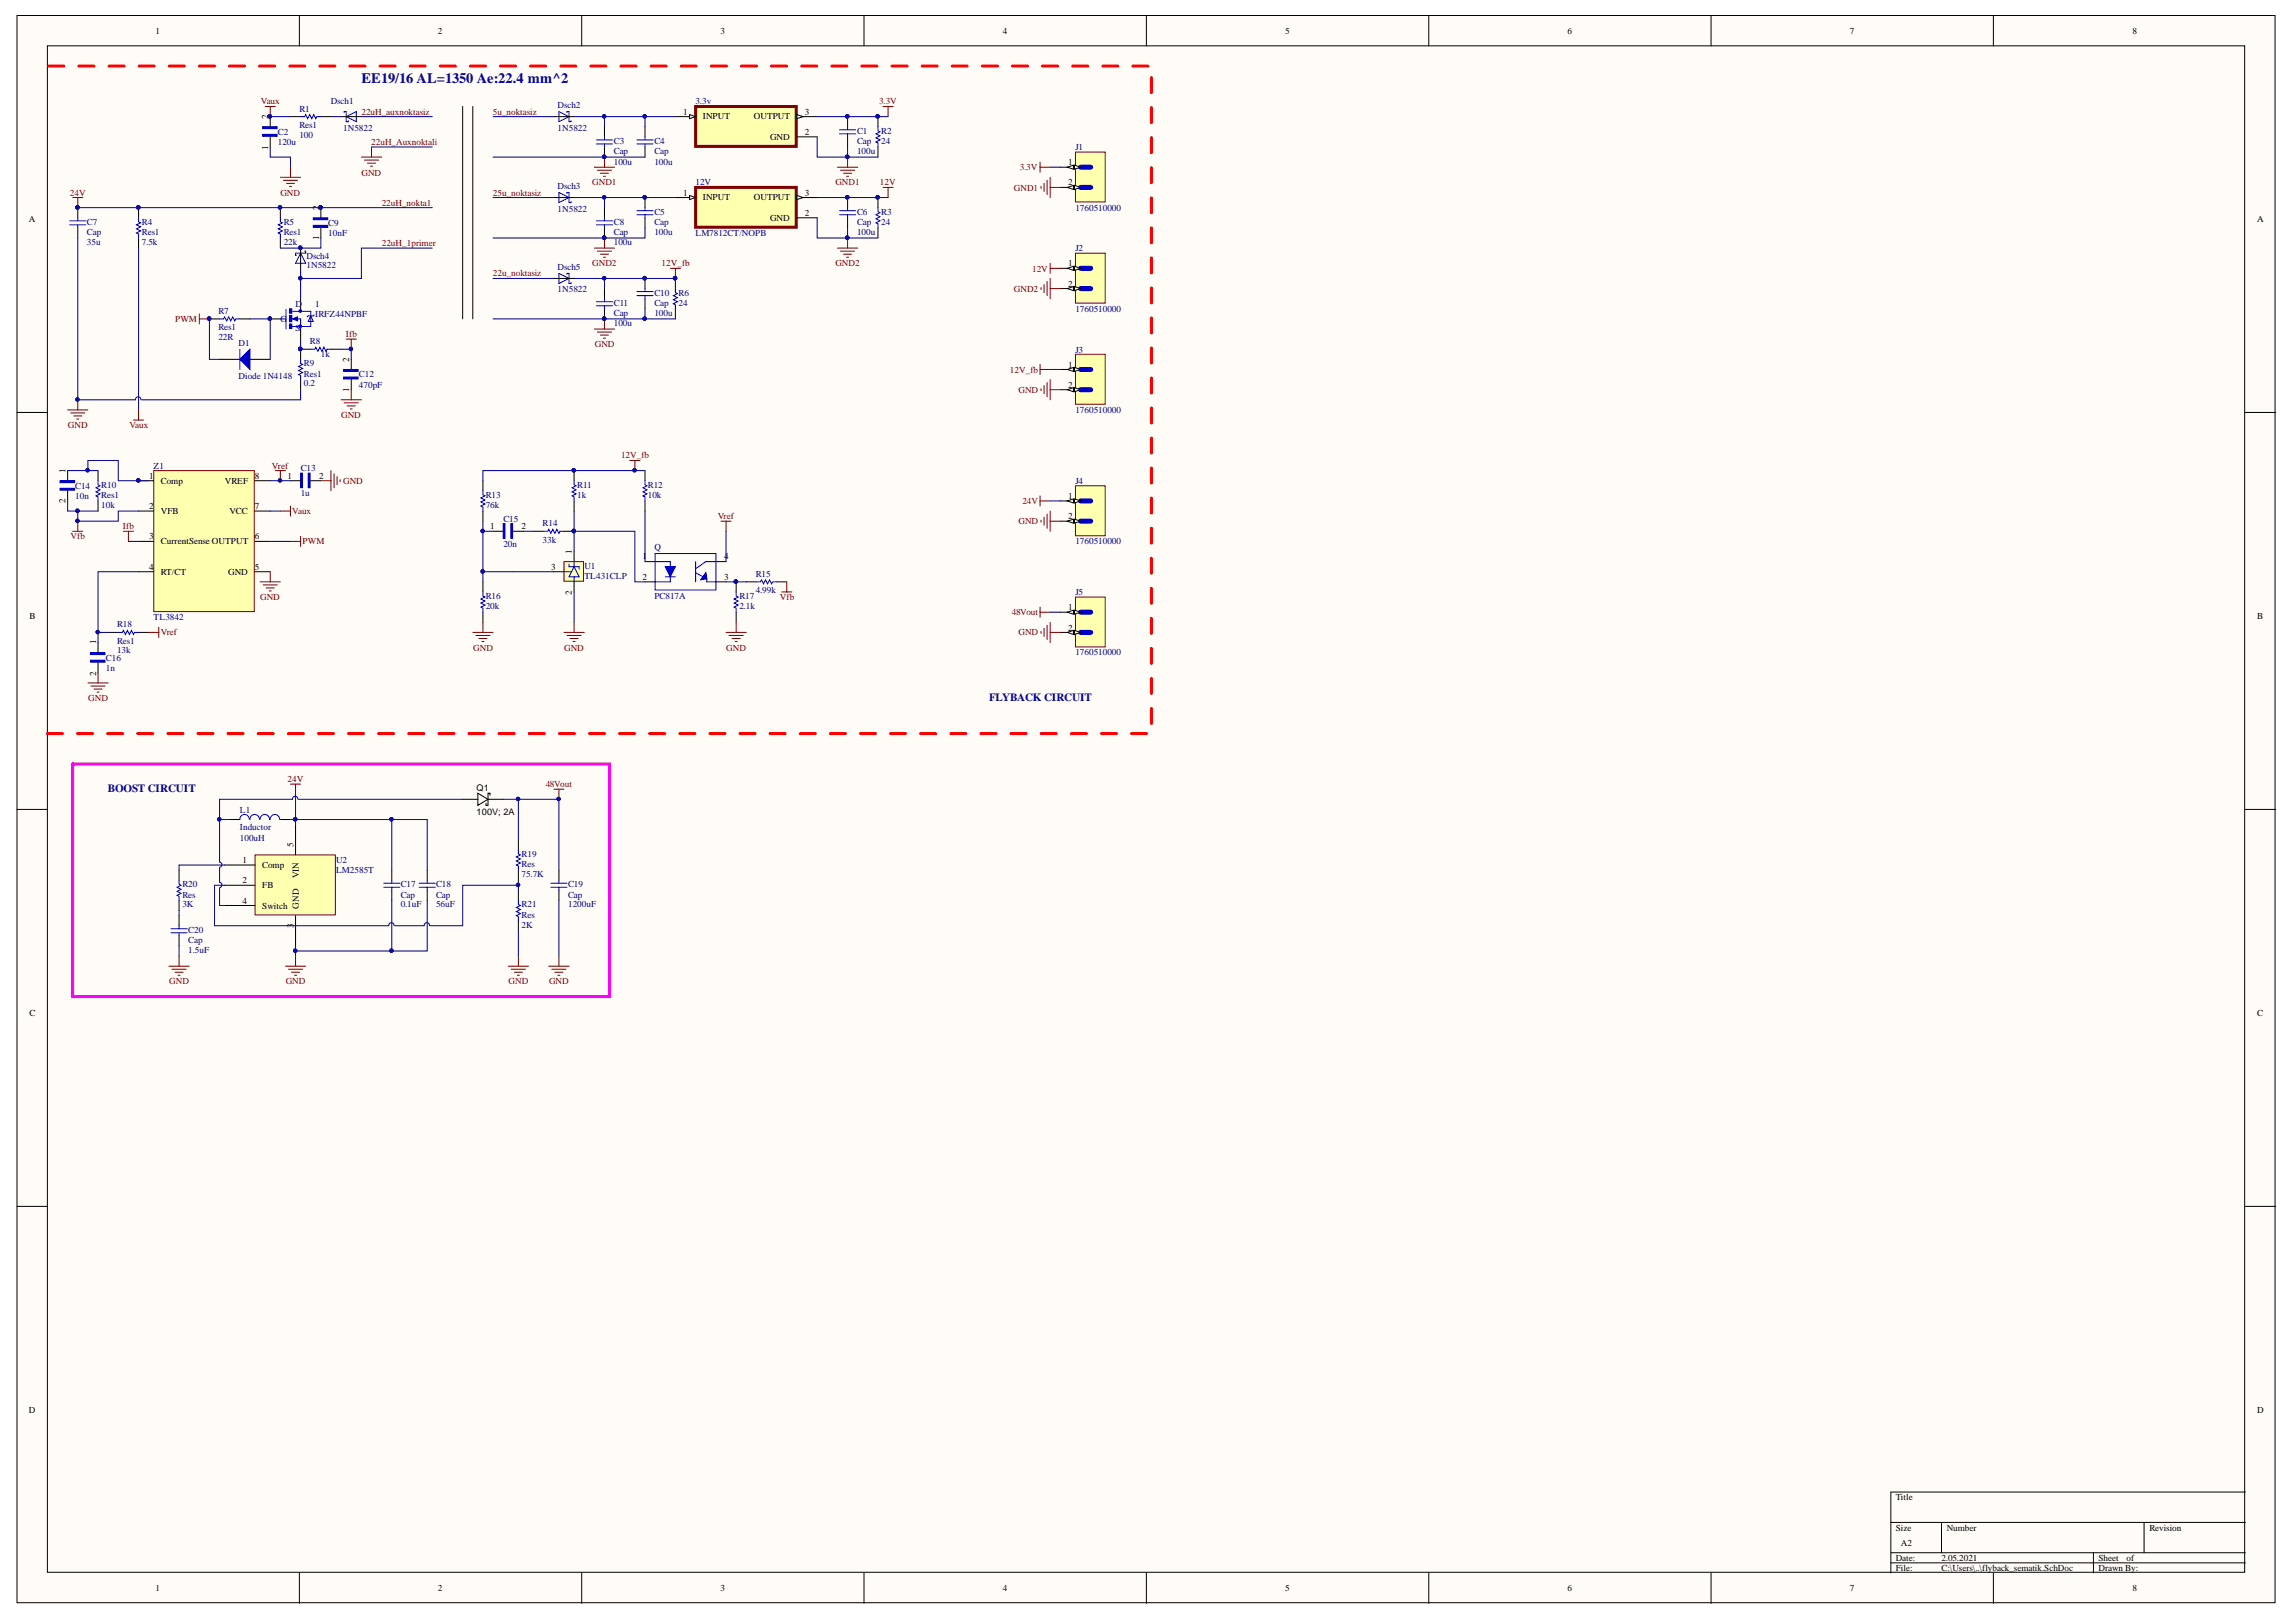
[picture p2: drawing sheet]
<svg xmlns="http://www.w3.org/2000/svg" width="297mm" height="210mm" viewBox="0 0 297 210" stroke-linecap="round" stroke-linejoin="round" font-family="sans-serif">
<defs><g id="words">
<text font-size="1.9" fill="#000080" x="46.8" y="10.7">EE19/16 AL=1350 Ae:22.4 mm^2</text>
<g font-size="1.4" fill="#000080">
<text x="128" y="90.7">FLYBACK CIRCUIT</text>
<text x="14" y="102.5">BOOST CIRCUIT</text>
</g>
<g font-size="1.2">
<text x="20.1" y="4.4">1</text>
<text x="56.7" y="4.4">2</text>
<text x="93.2" y="4.4">3</text>
<text x="129.7" y="4.4">4</text>
<text x="166.3" y="4.4">5</text>
<text x="202.8" y="4.4">6</text>
<text x="239.3" y="4.4">7</text>
<text x="275.9" y="4.4">8</text>
<text x="34.7" y="15.4" transform="rotate(-90 34.7 15.4)">2</text>
<text x="88.4" y="14.9">1</text>
<text x="90.9" y="15.5">INPUT</text>
<text x="97.5" y="15.5">OUTPUT</text>
<text x="104.1" y="14.9">3</text>
<text x="104.1" y="17.5">2</text>
<text x="34.7" y="19.3" transform="rotate(-90 34.7 19.3)">1</text>
<text x="99.6" y="18.1">GND</text>
<text x="138.2" y="21.4">1</text>
<text x="138.2" y="24">2</text>
<text x="3.7" y="28.7">A</text>
<text x="41.3" y="27.1" transform="rotate(-90 41.3 27.1)">2</text>
<text x="88.4" y="25.3">1</text>
<text x="90.9" y="25.9">INPUT</text>
<text x="97.5" y="25.9">OUTPUT</text>
<text x="99.6" y="28.6">GND</text>
<text x="104.1" y="25.3">3</text>
<text x="104.1" y="28">2</text>
<text x="292" y="28.7">A</text>
<text x="41.3" y="31.1" transform="rotate(-90 41.3 31.1)">1</text>
<text x="138.2" y="34.5">1</text>
<text x="138.2" y="37.1">2</text>
<text x="45.2" y="46.8" transform="rotate(-90 45.2 46.8)">2</text>
<text x="138.2" y="47.6">1</text>
<text x="45.2" y="50.8" transform="rotate(-90 45.2 50.8)">1</text>
<text x="138.2" y="50.2">2</text>
<text x="8.5" y="65.1" transform="rotate(-90 8.5 65.1)">2</text>
<text x="8.5" y="61.2" transform="rotate(-90 8.5 61.2)">1</text>
<text x="19.3" y="61.9">1</text>
<text x="19.3" y="65.9">2</text>
<text x="20.8" y="62.6">Comp</text>
<text x="29.1" y="62.6">VREF</text>
<text x="33" y="65.9">7</text>
<text x="33" y="61.9">8</text>
<text x="37.2" y="61.9">1</text>
<text x="41.3" y="61.9">2</text>
<text x="138.2" y="64.5">1</text>
<text x="19.3" y="69.8">3</text>
<text x="20.8" y="66.6">VFB</text>
<text x="20.8" y="70.5">CurrentSense OUTPUT</text>
<text x="29.7" y="66.6">VCC</text>
<text x="33" y="69.8">6</text>
<text x="63.4" y="68.5">1</text>
<text x="67.5" y="68.5">2</text>
<text x="74" y="71.6" transform="rotate(-90 74 71.6)">1</text>
<text x="138.2" y="67.2">2</text>
<text x="19.3" y="73.8">4</text>
<text x="20.8" y="74.4">RT/CT</text>
<text x="29.5" y="74.4">GND</text>
<text x="33" y="73.8">5</text>
<text x="71.3" y="73.8">3</text>
<text x="74" y="77" transform="rotate(-90 74 77)">2</text>
<text x="83.1" y="72.4">1</text>
<text x="83.1" y="75">2</text>
<text x="93.7" y="72.4">4</text>
<text x="93.7" y="75">3</text>
<text x="3.8" y="80.1">B</text>
<text x="12.4" y="83.4" transform="rotate(-90 12.4 83.4)">1</text>
<text x="138.2" y="79">1</text>
<text x="138.2" y="81.6">2</text>
<text x="292" y="80.1">B</text>
<text x="12.4" y="87.4" transform="rotate(-90 12.4 87.4)">2</text>
<text x="61.7" y="105.4">100V; 2A</text>
<text x="61.7" y="102.3">Q1</text>
<text x="31.4" y="111.7">1</text>
<text x="33.9" y="112.4">Comp</text>
<text x="38" y="109.6" transform="rotate(-90 38 109.6)">5</text>
<text x="38.6" y="113.6" transform="rotate(-90 38.6 113.6)">VIN</text>
<text x="31.4" y="114.3">2</text>
<text x="31.4" y="116.9">4</text>
<text x="33.9" y="115">FB</text>
<text x="33.9" y="117.6">Switch</text>
<text x="38.6" y="117.6" transform="rotate(-90 38.6 117.6)">GND</text>
<text x="38" y="120.1" transform="rotate(-90 38 120.1)">3</text>
<text x="3.8" y="131.5">C</text>
<text x="292" y="131.5">C</text>
<text x="3.7" y="182.8">D</text>
<text x="292" y="182.8">D</text>
<text x="245.3" y="194.1">Title</text>
<text x="245.3" y="198.1">Size</text>
<text x="245.3" y="202">Date:</text>
<text x="245.3" y="203.3">File:</text>
<text x="245.9" y="200.1">A2</text>
<text x="251.2" y="202">2.05.2021</text>
<text x="251.2" y="203.3">C:\Users\..\flyback_sematik.SchDoc</text>
<text x="251.9" y="198.1">Number</text>
<text x="271.5" y="202">Sheet</text>
<text x="271.5" y="203.3">Drawn By:</text>
<text x="275.1" y="202">of</text>
<text x="278.1" y="198.1">Revision</text>
<text x="20.1" y="205.9">1</text>
<text x="56.7" y="205.9">2</text>
<text x="93.2" y="205.9">3</text>
<text x="129.7" y="205.9">4</text>
<text x="166.3" y="205.9">5</text>
<text x="202.8" y="205.9">6</text>
<text x="239.3" y="205.9">7</text>
<text x="275.9" y="205.9">8</text>
</g>
<g font-size="1.2" fill="#800000">
<text x="33.7" y="13.5">Vaux</text>
<text x="46.8" y="14.9">22uH_auxnoktasiz</text>
<text x="63.8" y="14.9">5u_noktasiz</text>
<text x="113.7" y="13.5">3.3V</text>
<text x="46.8" y="22.7">GND</text>
<text x="48" y="18.8">22uH_Auxnoktali</text>
<text x="76.6" y="24">GND1</text>
<text x="108.1" y="24">GND1</text>
<text x="113.8" y="24">12V</text>
<text x="131.9" y="22.1">3.3V</text>
<text x="9" y="25.3">24V</text>
<text x="36.3" y="25.3">GND</text>
<text x="49.4" y="26.6">22uH_nokta1</text>
<text x="63.8" y="25.3">25u_noktasiz</text>
<text x="131.2" y="24.7">GND1</text>
<text x="49.4" y="31.9">22uH_1primer</text>
<text x="63.8" y="35.7">22u_noktasiz</text>
<text x="76.6" y="34.5">GND2</text>
<text x="85.6" y="34.5">12V_fb</text>
<text x="108.1" y="34.5">GND2</text>
<text x="133.5" y="35.1">12V</text>
<text x="22.7" y="41.7">PWM</text>
<text x="131.2" y="37.8">GND2</text>
<text x="44.7" y="43.6">Ifb</text>
<text x="77" y="44.9">GND</text>
<text x="130.7" y="48.2">12V_fb</text>
<text x="131.8" y="50.9">GND</text>
<text x="8.8" y="55.4">GND</text>
<text x="16.7" y="55.4">Vaux</text>
<text x="44.1" y="54.1">GND</text>
<text x="80.3" y="59.3">12V_fb</text>
<text x="35.2" y="60.7">Vref</text>
<text x="44.4" y="62.6">GND</text>
<text x="132.3" y="65.2">24V</text>
<text x="9.1" y="69.8">Vfb</text>
<text x="15.9" y="68.5">Ifb</text>
<text x="37.8" y="66.6">Vaux</text>
<text x="39.2" y="70.5">PWM</text>
<text x="92.9" y="67.2">Vref</text>
<text x="131.8" y="67.8">GND</text>
<text x="33.7" y="77.6">GND</text>
<text x="100.9" y="77.6">Vfb</text>
<text x="20.8" y="82.2">Vref</text>
<text x="130.9" y="79.6">48Vout</text>
<text x="131.8" y="82.2">GND</text>
<text x="61.2" y="84.2">GND</text>
<text x="73" y="84.2">GND</text>
<text x="94" y="84.2">GND</text>
<text x="11.4" y="90.7">GND</text>
<text x="37.2" y="101.2">24V</text>
<text x="70.6" y="101.9">48Vout</text>
<text x="21.9" y="127.4">GND</text>
<text x="37" y="127.4">GND</text>
<text x="65.8" y="127.4">GND</text>
<text x="71" y="127.4">GND</text>
</g>
<g font-size="1.2" fill="#000080">
<text x="35.9" y="17.5">C2</text>
<text x="38.7" y="17.8">100</text>
<text x="38.7" y="14.4">R1</text>
<text x="38.7" y="16.6">Res1</text>
<text x="42.8" y="13.5">Dsch1</text>
<text x="44.4" y="16.9">1N5822</text>
<text x="72.1" y="14">Dsch2</text>
<text x="72.1" y="16.9">1N5822</text>
<text x="90" y="13.5">3.3v</text>
<text x="110.9" y="17.3">C1</text>
<text x="114" y="17.3">R2</text>
<text x="35.9" y="18.8">120u</text>
<text x="79.4" y="21.3">100u</text>
<text x="79.4" y="18.7">C3</text>
<text x="79.4" y="19.9">Cap</text>
<text x="84.7" y="21.3">100u</text>
<text x="84.7" y="18.7">C4</text>
<text x="84.7" y="19.9">Cap</text>
<text x="90" y="24">12V</text>
<text x="110.9" y="19.9">100u</text>
<text x="110.9" y="18.7">Cap</text>
<text x="114" y="18.7">24</text>
<text x="139.1" y="19.4">J1</text>
<text x="11.2" y="29.1">C7</text>
<text x="18.4" y="29.1">R4</text>
<text x="36.7" y="29.1">R5</text>
<text x="42.5" y="29.2">C9</text>
<text x="72.1" y="24.5">Dsch3</text>
<text x="72.1" y="27.4">1N5822</text>
<text x="79.4" y="29.1">C8</text>
<text x="84.7" y="27.8">C5</text>
<text x="84.7" y="29.1">Cap</text>
<text x="110.9" y="27.8">C6</text>
<text x="110.9" y="29.1">Cap</text>
<text x="114" y="29.1">24</text>
<text x="114" y="27.8">R3</text>
<text x="139.1" y="27.3">1760510000</text>
<text x="11.2" y="31.7">35u</text>
<text x="11.2" y="30.4">Cap</text>
<text x="18.4" y="31.7">7.5k</text>
<text x="18.4" y="30.4">Res1</text>
<text x="36.7" y="31.7">22k</text>
<text x="36.7" y="30.4">Res1</text>
<text x="39.7" y="33.5">Dsch4</text>
<text x="39.7" y="34.7">1N5822</text>
<text x="42.5" y="30.6">10nF</text>
<text x="72.1" y="35">Dsch5</text>
<text x="79.4" y="31.7">100u</text>
<text x="79.4" y="30.4">Cap</text>
<text x="84.7" y="30.4">100u</text>
<text x="90" y="30.6">LM7812CT/NOPB</text>
<text x="110.9" y="30.4">100u</text>
<text x="139.1" y="32.5">J2</text>
<text x="28.2" y="40.6">R7</text>
<text x="36.3" y="41.7">G</text>
<text x="38.2" y="39.7">D</text>
<text x="40.8" y="39.7">1</text>
<text x="40.8" y="41">IRFZ44NPBF</text>
<text x="72.1" y="37.8">1N5822</text>
<text x="79.4" y="39.5">C11</text>
<text x="79.4" y="40.9">Cap</text>
<text x="84.7" y="40.9">100u</text>
<text x="84.7" y="38.3">C10</text>
<text x="84.7" y="39.5">Cap</text>
<text x="87.8" y="39.5">24</text>
<text x="87.8" y="38.3">R6</text>
<text x="139.1" y="40.4">1760510000</text>
<text x="28.2" y="44">22R</text>
<text x="28.2" y="42.7">Res1</text>
<text x="30.9" y="44.8">D1</text>
<text x="38.2" y="42.8">S</text>
<text x="39.3" y="47.4">R9</text>
<text x="40.1" y="44.5">R8</text>
<text x="41.5" y="46.2">1k</text>
<text x="79.4" y="42.2">100u</text>
<text x="139.1" y="45.6">J3</text>
<text x="30.9" y="49">Diode 1N4148</text>
<text x="39.3" y="50">0.2</text>
<text x="39.3" y="48.7">Res1</text>
<text x="46.4" y="48.8">C12</text>
<text x="46.4" y="50.2">470pF</text>
<text x="139.1" y="53.5">1760510000</text>
<text x="9.7" y="63.3">C14</text>
<text x="9.7" y="64.5">10n</text>
<text x="13.1" y="65.7">10k</text>
<text x="13.1" y="63.1">R10</text>
<text x="13.1" y="64.5">Res1</text>
<text x="19.9" y="60.7">Z1</text>
<text x="38.9" y="61">C13</text>
<text x="38.9" y="64.2">1u</text>
<text x="62.8" y="65.7">76k</text>
<text x="62.8" y="64.5">R13</text>
<text x="74.7" y="64.5">1k</text>
<text x="74.7" y="63.1">R11</text>
<text x="83.8" y="64.5">10k</text>
<text x="83.8" y="63.1">R12</text>
<text x="139.1" y="62.6">J4</text>
<text x="65.1" y="67.5">C15</text>
<text x="65.1" y="70.8">20n</text>
<text x="70.2" y="70.2">33k</text>
<text x="70.2" y="68.1">R14</text>
<text x="84.7" y="71.2">Q</text>
<text x="139.1" y="70.5">1760510000</text>
<text x="62.8" y="77.6">R16</text>
<text x="75.6" y="73.6">U1</text>
<text x="75.6" y="74.9">TL431CLP</text>
<text x="84.7" y="77.6">PC817A</text>
<text x="95.7" y="77.6">R17</text>
<text x="97.8" y="76.7">4.99k</text>
<text x="97.8" y="74.7">R15</text>
<text x="139.1" y="77">J5</text>
<text x="15.1" y="81.2">R18</text>
<text x="15.1" y="83.3">Res1</text>
<text x="19.9" y="80.3">TL3842</text>
<text x="62.8" y="78.8">20k</text>
<text x="95.7" y="78.8">2.1k</text>
<text x="13.7" y="85.5">C16</text>
<text x="13.7" y="86.8">1n</text>
<text x="15.1" y="84.6">13k</text>
<text x="139.1" y="84.8">1760510000</text>
<text x="31" y="105.2">L1</text>
<text x="31" y="107.5">Inductor</text>
<text x="31" y="108.8">100uH</text>
<text x="43.5" y="111.7">U2</text>
<text x="43.5" y="113">LM2585T</text>
<text x="67.5" y="113.5">75.7K</text>
<text x="67.5" y="110.9">R19</text>
<text x="67.5" y="112.2">Res</text>
<text x="23.6" y="117.4">3K</text>
<text x="23.6" y="114.8">R20</text>
<text x="23.6" y="116.2">Res</text>
<text x="51.8" y="117.4">0.1uF</text>
<text x="51.8" y="114.8">C17</text>
<text x="51.8" y="116.2">Cap</text>
<text x="56.4" y="117.4">56uF</text>
<text x="56.4" y="114.8">C18</text>
<text x="56.4" y="116.2">Cap</text>
<text x="67.5" y="117.4">R21</text>
<text x="67.5" y="118.8">Res</text>
<text x="73.5" y="117.4">1200uF</text>
<text x="73.5" y="114.8">C19</text>
<text x="73.5" y="116.2">Cap</text>
<text x="24.4" y="123.3">1.5uF</text>
<text x="24.4" y="120.7">C20</text>
<text x="24.4" y="122">Cap</text>
<text x="67.5" y="120">2K</text>
</g>
</g></defs>
<g fill="#fffcf8" stroke="#000" stroke-width=".13">
<path d="M2.2 2h292.1v205.4h-292.1z"/>
<path d="M6.1 5.9h284.3v197.6h-284.3z"/>
</g>
<g fill="none" stroke="#000" stroke-width=".13">
<path d="M38.7 2v3.9M75.3 2v3.9M111.8 2v3.9M148.3 2v3.9M184.8 2v3.9M221.4 2v3.9M257.9 2v3.9M2.2 53.4h3.9M290.5 53.4h3.9M2.2 104.7h3.9M290.5 104.7h3.9M2.2 156.1h3.9"/>
<path d="M290.5 156.1h3.9M244.6 197h45.9M251.2 197v3.9M277.4 197v3.9M290.5 193.1h-45.9v10.5M38.7 203.6v3.9M75.3 203.6v3.9M111.8 203.6v3.9M148.3 203.6v3.9M184.8 203.6v3.9M221.4 203.6v3.9M244.6 200.9h45.9"/>
<path d="M244.6 202.3h45.9M257.9 203.6v3.9M270.8 200.9v2.7"/>
</g>
<path d="M19.9 60.9h13v18.2h-13z" fill="#ffffb0" stroke="#800000" stroke-width=".13"/>
<path d="M17.9 62.2h2M17.9 66.1h2M17.9 70.1h2M17.9 74h2M33 62.2h2M33 66.1h2M33 70.1h2M33 74h2" fill="none" stroke="#000" stroke-width=".13"/>
<circle cx="17.9" cy="62.2" r=".22" fill="#000080" stroke="#000080" stroke-width=".13"/>
<path d="M139.1 19.7h3.9v6.4h-3.9z" fill="#ffffb0" stroke="#800000" stroke-width=".13"/>
<path d="M139.8 24.3h1.3M139.8 21.6h1.3" fill="none" stroke="#00f" stroke-width=".65"/>
<path d="M137.2 21.6h2.6" fill="none" stroke="#000" stroke-width=".13"/>
<path d="M139 21.4l.8 .2-.8 .3z" fill="#fffcf8"/>
<path d="M139 21.4l.8 .2-.8 .3z" fill="none" stroke="#000" stroke-width=".13"/>
<path d="M138.1 21.6l.8-.2v.5z" fill="#fffcf8"/>
<path d="M137.2 24.3h2.6M138.1 21.6l.8-.2v.5z" fill="none" stroke="#000" stroke-width=".13"/>
<path d="M139 24l.8 .3-.8 .2z" fill="#fffcf8"/>
<path d="M139 24l.8 .3-.8 .2z" fill="none" stroke="#000" stroke-width=".13"/>
<path d="M138.1 24.3l.8-.3v.5z" fill="#fffcf8"/>
<g fill="none" stroke="#000" stroke-width=".13">
<path d="M35 15.1v1.3M35 17.7v1.3M37.6 15.1h1.3M41.5 15.1h1.3M44.1 15.1h2.7M71.7 15.1h2.6M17.9 26.9v1.3M17.9 30.8v1.3M36.3 26.9v1.3M36.3 30.8v1.3M38.9 32.1v2.6M38.9 38.7v1.3"/>
<path d="M41.5 26.9v1.3M41.5 29.5v1.3M71.7 25.6h2.6M138.1 24.3l.8-.3v.5zM27.1 41.3h1.3M28.4 46.5h2.6M31 41.3h1.3M32.3 46.5h2.7M35 41.3h1.3M38.9 42.6v1.3"/>
</g>
<g fill="#000080" stroke="#000080" stroke-width=".13">
<circle cx="17.9" cy="26.8" r=".22"/>
<circle cx="34.9" cy="41.2" r=".22"/>
<circle cx="27" cy="41.2" r=".22"/>
<circle cx="38.8" cy="32.1" r=".22"/>
<circle cx="36.2" cy="26.8" r=".22"/>
<circle cx="41.5" cy="26.8" r=".22"/>
<circle cx="78.2" cy="25.5" r=".22"/>
<circle cx="34.9" cy="15.1" r=".22"/>
</g>
<g fill="none" stroke="#00f" stroke-width=".13">
<path d="M38.9 15.1h.5l.1-.3 .3 .6 .3-.6 .2 .6 .3-.6 .3 .6 .1-.3h.5M44.5 14.6v-.2h.3v1.3h.2v-.1M44.8 15.1l1.3-.7v1.3zM72.3 14.4l1.3 .7-1.3 .6zM73.4 14.6v-.2h.2v1.3h.3v-.1M17.9 28.2v.5l.3 .1-.5 .3 .5 .3-.5 .2 .5 .3-.5 .2 .2 .2v.5M36.3 28.2v.5l.2 .1-.5 .3 .5 .3-.5 .2 .5 .3-.5 .2 .3 .2v.5M38.9 40v.3M38.9 32.8l.6 1.3h-1.3zM39.4 32.5h.1v.3h-1.3v.2h.2M72.3 24.9l1.3 .7-1.3 .6zM73.4 25v-.1h.2v1.3h.3v-.1"/>
<path d="M28.4 41.3h.5l.2-.3 .2 .5 .3-.5 .2 .5 .3-.5 .3 .5 .1-.2h.5M36.3 41.3h.6M37 40v2.6M37.8 41.3l.7-.3v.5zM37.9 40.3h2.3v2h-2.4M38.3 41.3h.6v1.3M38.4 41.1l-.4 .2 .4 .1v-.1M40.2 40.9l.3 .7h-.6zM40.7 40.7l-.2 .2h-.6l-.2 .1"/>
</g>
<g fill="#00f" stroke="#00f" stroke-width=".13">
<path d="M37.4 41.9h.4v.6h-.4z"/>
<path d="M37.4 40h.4v.5h-.4z"/>
<path d="M37.4 40.8h.4v.8h-.4z"/>
<path d="M40.5 29.2h1.9v.2h-1.9z"/>
<path d="M40.5 28.2h1.9v.2h-1.9z"/>
<path d="M34 17.4h1.9v.2h-1.9z"/>
<path d="M34 16.4h1.9v.3h-1.9z"/>
</g>
<path d="M38.9 42.2h.1M38.9 40.2h.1" fill="none" stroke="#00f" stroke-width=".39"/>
<path d="M35 19v1.3h2.6v1.3M42.8 15.1h1.3M41.5 26.9h14.4M74.3 25.6h3.9v1.3M27.1 41.3v5.2h1.3" fill="none" stroke="#000080" stroke-width=".13"/>
<path d="M36.3 22.9h2.6M36.7 23.3h1.8M37.1 23.7h1M37.4 24.1h.3M37.6 21.6v1.3" fill="none" stroke="#800000" stroke-width=".13"/>
<path d="M31 46.5l1.3-1.3v2.6z" fill="#00f"/>
<path d="M72.3 35.4l1.3 .6-1.3 .7zM73.4 35.5v-.1h.2v1.3h.3v-.1M87.4 37.3v.6l.2 .1-.5 .3 .5 .2-.5 .3 .5 .2-.5 .3 .3 .1v.6M31 46.5l1.3-1.3v2.6zM31 45.2v2.6M38.9 46.5v.5l.3 .2-.6 .2 .6 .3-.6 .2 .6 .3-.6 .3 .3 .1v.5M40.2 45.2h.5l.2-.3 .2 .6 .3-.6 .2 .6 .3-.6 .3 .6 .1-.3h.5M12.7 62.2v.5l.2 .2-.5 .2 .5 .3-.5 .2 .5 .3-.5 .3 .3 .1v.5M15.3 81.8h.5l.2-.2 .2 .5 .3-.5 .2 .5 .3-.5 .3 .5 .1-.3h.5" fill="none" stroke="#00f" stroke-width=".13"/>
<g fill="none" stroke="#000080" stroke-width=".13">
<path d="M35 15.1h2.6M46.8 15.1h9.1M48.1 19h7.8M63.8 15.1h7.9M74.3 15.1h3.9M78.2 16.4v-1.3h5.2v1.3M17.9 32.1v20.9M38.9 36v2.7M41.5 30.8v1.3h-5.2M55.9 32.1h-9.1v3.9h-7.9v-1.3M63.8 25.6h7.9M63.8 36h7.9"/>
<path d="M74.3 36h3.9v1.3M32.3 41.3h2.7v5.2M38.9 43.9v1.3M44.1 45.2h1.3v1.3M83.4 41.3h4M8.8 60.9h3.9M8.8 64.8v1.3h3.9M10.1 66.1v1.3h5.2v-1.3h2.6M11.4 60.9v-1.3h3.9v2.6h3.9M16.6 70.1h1.3M17.9 74h-5.2v7.8M35 62.2h2.6"/>
<path d="M35 70.1h2.6M35 66.1h1.3M14 81.8h-1.3v1.4"/>
</g>
<g fill="#000080" stroke="#000080" stroke-width=".13">
<circle cx="38.8" cy="36" r=".22"/>
<circle cx="34.9" cy="41.2" r=".22"/>
<circle cx="27" cy="41.2" r=".22"/>
<circle cx="38.8" cy="45.2" r=".22"/>
<circle cx="10" cy="51.7" r=".22"/>
<circle cx="45.4" cy="45.2" r=".22"/>
<circle cx="10" cy="26.8" r=".22"/>
<circle cx="34.9" cy="15.1" r=".22"/>
<circle cx="38.8" cy="32.1" r=".22"/>
<circle cx="12.6" cy="81.8" r=".22"/>
<circle cx="11.3" cy="60.9" r=".22"/>
<circle cx="10" cy="66.1" r=".22"/>
<circle cx="17.9" cy="62.2" r=".22"/>
<circle cx="10" cy="67.4" r=".22"/>
<circle cx="36.2" cy="62.2" r=".22"/>
<circle cx="78.2" cy="15.1" r=".22"/>
<circle cx="83.4" cy="15.1" r=".22"/>
<circle cx="78.2" cy="20.3" r=".22"/>
<circle cx="78.2" cy="30.8" r=".22"/>
<circle cx="78.2" cy="36" r=".22"/>
<circle cx="78.2" cy="41.2" r=".22"/>
<circle cx="87.3" cy="36" r=".22"/>
<circle cx="83.4" cy="41.2" r=".22"/>
</g>
<g fill="none" stroke="#800000" stroke-width=".13">
<path d="M34.3 13.8h1.3M35 13.8v1.3M48.1 19v1.3M9.4 25.6h1.3M10.1 25.6v1.3M46.8 20.3h2.6M47.1 20.7h1.9M47.5 21.1h1.1M47.9 21.5h.3M76.9 21.6h2.6M76.9 32.1h2.6M77.3 22h1.8"/>
<path d="M77.3 32.5h1.8M77.7 22.4h1M77.7 32.9h1M78.1 22.8h.2M78.1 33.3h.2M78.2 20.3v1.3M78.2 30.8v1.3M8.8 53h2.6M9.1 53.4h1.9M9.5 53.8h1.1M9.9 54.2h.3M10.1 51.7v1.3"/>
<path d="M17.3 54.4h1.3M17.9 53v1.4M25.8 40.6v1.3M25.8 41.3h1.3M44.1 51.7h2.7M44.5 52.1h1.9M44.8 43.9h1.3M44.9 52.5h1.1M45.3 52.9h.3M45.4 43.9v1.3M45.4 50.4v1.3M76.9 42.6h2.6"/>
<path d="M77.3 43h1.8M77.7 43.4h1M78.1 43.8h.2M78.2 41.3v1.3M9.4 68.8h1.3M10.1 67.4v1.4M16 68.8h1.3M16.6 68.8v1.3M33.6 75.3h2.7M34 75.7h1.9M34.4 76.1h1.1M34.8 76.5h.3"/>
<path d="M35 74v1.3M35.6 60.9h1.3M36.3 66.1h1.3M36.3 60.9v1.3M37.6 70.1h1.3M37.6 65.5v1.3M38.9 69.4v1.3M41.5 62.2h1.3M42.8 60.9v2.6M43.2 61.3v1.8M43.6 61.7v1M44 62.1v.2"/>
<path d="M11.4 88.4h2.6M11.8 88.8h1.8M12.2 89.2h1M12.6 89.6h.2M12.7 87.1v1.3M19.2 81.8h1.3M20.5 81.2v1.3"/>
</g>
<g fill="none" stroke="#000" stroke-width=".13">
<path d="M71.7 36h2.6M87.4 36v1.3M87.4 40v1.3M38.9 49.1v1.3M40.2 45.2h-1.3v1.3M42.8 45.2h1.3M45.4 46.5v1.3M45.4 49.1v1.3M8.8 60.9v1.3M8.8 63.5v1.3M12.7 60.9v1.3M12.7 64.8v1.3"/>
<path d="M37.6 62.2h1.3M40.2 62.2h1.3M12.7 83.2v1.3M12.7 85.8v1.3M14 81.8h1.3M17.9 81.8h1.3"/>
</g>
<g fill="#00f" stroke="#00f" stroke-width=".13">
<path d="M44.5 48.8h1.8v.2h-1.8z"/>
<path d="M44.5 47.8h1.8v.3h-1.8z"/>
<path d="M11.7 84.5h1.9v.2h-1.9z"/>
<path d="M11.7 85.4h1.9v.3h-1.9z"/>
<path d="M7.8 62.2h1.9v.3h-1.9z"/>
<path d="M7.8 63.2h1.9v.2h-1.9z"/>
<path d="M38.9 61.2h.2v1.9h-.2z"/>
<path d="M39.9 61.2h.2v1.9h-.2z"/>
</g>
<path d="M90 24.3h13v5.1h-13z" fill="#ffffb0" stroke="#800000" stroke-width=".39"/>
<path d="M87.4 25.6h2.6" fill="none" stroke="#000" stroke-width=".13"/>
<path d="M89.2 25.3l.8 .3-.8 .2z" fill="#fffcf8"/>
<path d="M89.2 25.3l.8 .3-.8 .2zM103.1 25.6h2.6" fill="none" stroke="#000" stroke-width=".13"/>
<path d="M103.1 25.3l.8 .3-.8 .2z" fill="#fffcf8"/>
<path d="M103.1 25.3l.8 .3-.8 .2zM103.1 28.2h2.6M113.6 25.6v1.3M113.6 29.5v1.3" fill="none" stroke="#000" stroke-width=".13"/>
<path d="M78.2 25.6h9.2M105.7 28.2v2.6h4M109.7 29.5v1.3h3.9" fill="none" stroke="#000080" stroke-width=".13"/>
<g fill="#000080" stroke="#000080" stroke-width=".13">
<circle cx="83.4" cy="25.5" r=".22"/>
<circle cx="78.2" cy="25.5" r=".22"/>
<circle cx="109.6" cy="30.8" r=".22"/>
<circle cx="113.5" cy="25.5" r=".22"/>
</g>
<path d="M108.3 32.1h2.7M108.7 32.5h1.9M109.1 32.9h1.1M109.5 33.3h.3M109.7 30.8v1.3" fill="none" stroke="#800000" stroke-width=".13"/>
<path d="M113.6 26.9v.5l.2 .1-.5 .3 .5 .3-.5 .2 .5 .3-.5 .2 .3 .2v.5" fill="none" stroke="#00f" stroke-width=".13"/>
<path d="M90 13.8h13v5.1h-13z" fill="#ffffb0" stroke="#800000" stroke-width=".39"/>
<path d="M87.4 15.1h2.6" fill="none" stroke="#000" stroke-width=".13"/>
<path d="M89.2 14.8l.8 .3-.8 .3z" fill="#fffcf8"/>
<path d="M89.2 14.8l.8 .3-.8 .3zM103.1 15.1h2.6" fill="none" stroke="#000" stroke-width=".13"/>
<path d="M103.1 14.8l.8 .3-.8 .3z" fill="#fffcf8"/>
<path d="M103.1 14.8l.8 .3-.8 .3zM103.1 17.7h2.6M113.6 15.1v1.3M113.6 19v1.3" fill="none" stroke="#000" stroke-width=".13"/>
<path d="M83.4 15.1h4M105.7 17.7v2.6h4M109.7 19v1.3h3.9" fill="none" stroke="#000080" stroke-width=".13"/>
<g fill="#000080" stroke="#000080" stroke-width=".13">
<circle cx="83.4" cy="15.1" r=".22"/>
<circle cx="109.6" cy="20.3" r=".22"/>
<circle cx="113.5" cy="15.1" r=".22"/>
</g>
<path d="M108.3 21.6h2.7M108.7 22h1.9M109.1 22.4h1.1M109.5 22.8h.3M109.7 20.3v1.3" fill="none" stroke="#800000" stroke-width=".13"/>
<path d="M113.6 16.4v.5l.2 .2-.5 .2 .5 .3-.5 .2 .5 .3-.5 .3 .3 .1v.5" fill="none" stroke="#00f" stroke-width=".13"/>
<path d="M73 72.7h2.5v2.5h-2.5z" fill="#ffffb0" stroke="#800000" stroke-width=".13"/>
<g fill="none" stroke="#00f" stroke-width=".13">
<path d="M73 74h.9M73.6 73v.3h1.3v.4M74.3 73.3l.6 1.3h-1.3zM74.3 72.7v.6M74.3 74.6v.7M84.8 72.7h1.9v2.6h-1.9M84.8 71.6h7.8v4.7h-7.8zM86.1 74.6h1.3M90 72.7v2.6M90 74.1l1.4 .8M91.3 74.1l.1 .8M91.4 74.9v.4h1.2"/>
<path d="M92.6 72.7h-1.3l-1.3 .9"/>
</g>
<path d="M71.7 74h1.3M74.3 71.4v1.3M74.3 75.3v1.3" fill="none" stroke="#000" stroke-width=".13"/>
<path d="M86.1 73.3h1.3l-.7 1.3z" fill="#00f"/>
<path d="M86.1 73.3h1.3l-.7 1.3z" fill="none" stroke="#00f" stroke-width=".13"/>
<path d="M91.3 74.1l.1 .8-.7 .1z" fill="#00f"/>
<path d="M62.5 63.5v.5l.2 .2-.5 .2 .5 .3-.5 .3 .5 .2-.5 .3 .3 .1v.5M62.5 76.6v.5l.2 .2-.5 .2 .5 .3-.5 .2 .5 .3-.5 .3 .3 .1v.5M70.3 68.8h.6l.1-.3 .3 .5 .2-.5 .3 .5 .2-.5 .3 .5 .1-.2h.6M74.3 62.2v.5l.2 .2-.5 .2 .5 .3-.5 .2 .5 .3-.5 .3 .3 .1v.5M83.4 62.2v.5l.3 .2-.5 .2 .5 .3-.5 .2 .5 .3-.5 .3 .2 .1v.5M91.3 74.1l.1 .8-.7 .1zM95.2 76.6v.5l.3 .2-.5 .2 .5 .3-.5 .2 .5 .3-.5 .3 .2 .1v.5M97.9 75.3h.5l.1-.3 .3 .6 .2-.6 .3 .6 .3-.6 .2 .6 .2-.3h.5" fill="none" stroke="#00f" stroke-width=".13"/>
<g fill="none" stroke="#000" stroke-width=".13">
<path d="M59.9 13.8v27.5M61.2 13.8v27.5M62.5 62.2v1.3M62.5 66.1v1.3M62.5 75.3v1.3M62.5 79.2v1.3M63.8 68.8h1.3M66.4 68.8h1.3M69 68.8h1.3M73 68.8h1.3M74.3 60.9v1.3M74.3 64.8v1.3"/>
<path d="M83.4 72.7h1.4M83.4 75.3h1.4M83.4 60.9v1.3M83.4 64.8v1.3M92.6 72.7h1.3M92.6 75.3h1.3M95.2 75.3v1.3M95.2 79.2v1.3M96.5 75.3h1.4M100.5 75.3h1.3"/>
</g>
<g fill="none" stroke="#800000" stroke-width=".13">
<path d="M93.3 67.4h1.3M93.9 67.4v1.4M101.1 76.6h1.3M101.8 75.3v1.3M61.2 81.8h2.6M61.6 82.2h1.8M62 82.6h1M62.3 83h.3M62.5 80.5v1.3M73 81.8h2.6M73.4 82.2h1.8M73.7 82.6h1.1"/>
<path d="M74.1 83h.3M74.3 80.5v1.3M93.9 81.8h2.6M94.3 82.2h1.9M94.7 82.6h1.1M95.1 83h.3M95.2 80.5v1.3"/>
</g>
<path d="M62.5 67.4v1.4h1.3M62.5 68.8v6.5M62.5 74h9.2M67.7 68.8h1.3M74.3 68.8h7.8v6.5h1.3M74.3 66.1v5.3M74.3 76.6v3.9M83.4 66.1v6.6M93.9 75.3h2.6M93.9 68.8v3.9" fill="none" stroke="#000080" stroke-width=".13"/>
<g fill="#000080" stroke="#000080" stroke-width=".13">
<circle cx="95.2" cy="75.3" r=".22"/>
<circle cx="74.2" cy="60.9" r=".22"/>
<circle cx="74.2" cy="68.7" r=".22"/>
<circle cx="62.4" cy="68.7" r=".22"/>
<circle cx="62.4" cy="74" r=".22"/>
</g>
<g fill="#00f" stroke="#00f" stroke-width=".13">
<path d="M65.1 67.8h.2v1.9h-.2z"/>
<path d="M66.1 67.8h.2v1.9h-.2z"/>
</g>
<path d="M139.1 32.8h3.9v6.4h-3.9z" fill="#ffffb0" stroke="#800000" stroke-width=".13"/>
<path d="M139.8 37.3h1.3M139.8 34.7h1.3" fill="none" stroke="#00f" stroke-width=".65"/>
<path d="M137.2 34.7h2.6" fill="none" stroke="#000" stroke-width=".13"/>
<path d="M139 34.5l.8 .2-.8 .3z" fill="#fffcf8"/>
<path d="M139 34.5l.8 .2-.8 .3z" fill="none" stroke="#000" stroke-width=".13"/>
<path d="M138.1 34.7l.8-.2v.5z" fill="#fffcf8"/>
<path d="M137.2 37.3h2.6M138.1 34.7l.8-.2v.5z" fill="none" stroke="#000" stroke-width=".13"/>
<path d="M139 37.1l.8 .2-.8 .3z" fill="#fffcf8"/>
<path d="M139 37.1l.8 .2-.8 .3z" fill="none" stroke="#000" stroke-width=".13"/>
<path d="M138.1 37.3l.8-.2v.5z" fill="#fffcf8"/>
<path d="M138.1 37.3l.8-.2v.5z" fill="none" stroke="#000" stroke-width=".13"/>
<path d="M139.1 45.9h3.9v6.4h-3.9z" fill="#ffffb0" stroke="#800000" stroke-width=".13"/>
<path d="M139.8 50.4h1.3M139.8 47.8h1.3" fill="none" stroke="#00f" stroke-width=".65"/>
<path d="M137.2 47.8h2.6" fill="none" stroke="#000" stroke-width=".13"/>
<path d="M139 47.6l.8 .2-.8 .3z" fill="#fffcf8"/>
<path d="M139 47.6l.8 .2-.8 .3z" fill="none" stroke="#000" stroke-width=".13"/>
<path d="M138.1 47.8l.8-.2v.5z" fill="#fffcf8"/>
<path d="M137.2 50.4h2.6M138.1 47.8l.8-.2v.5z" fill="none" stroke="#000" stroke-width=".13"/>
<path d="M139 50.2l.8 .2-.8 .3z" fill="#fffcf8"/>
<path d="M139 50.2l.8 .2-.8 .3z" fill="none" stroke="#000" stroke-width=".13"/>
<path d="M138.1 50.4l.8-.2v.5z" fill="#fffcf8"/>
<path d="M138.1 50.4l.8-.2v.5z" fill="none" stroke="#000" stroke-width=".13"/>
<g fill="none" stroke="#800000" stroke-width=".13">
<path d="M134.7 24.1v.3M134.7 37.2v.3M135.1 23.7v1.1M135.1 36.8v1.1M135.5 23.3v1.9M135.5 36.4v1.9M135.9 22.9v2.7M135.9 36v2.7M135.9 24.3h1.3M135.9 37.3h1.3M134.7 50.3v.3M135.1 49.9v1.1"/>
<path d="M135.5 49.5v1.8M135.9 49.1v2.6M135.9 50.4h1.3"/>
</g>
<path d="M139.1 62.9h3.9v6.4h-3.9z" fill="#ffffb0" stroke="#800000" stroke-width=".13"/>
<path d="M139.8 67.4h1.3M139.8 64.8h1.3" fill="none" stroke="#00f" stroke-width=".65"/>
<path d="M137.2 64.8h2.6" fill="none" stroke="#000" stroke-width=".13"/>
<path d="M139 64.6l.8 .2-.8 .3z" fill="#fffcf8"/>
<path d="M139 64.6l.8 .2-.8 .3z" fill="none" stroke="#000" stroke-width=".13"/>
<path d="M138.1 64.8l.8-.2v.5z" fill="#fffcf8"/>
<path d="M137.2 67.4h2.6M138.1 64.8l.8-.2v.5z" fill="none" stroke="#000" stroke-width=".13"/>
<path d="M139 67.2l.8 .2-.8 .3z" fill="#fffcf8"/>
<path d="M139 67.2l.8 .2-.8 .3z" fill="none" stroke="#000" stroke-width=".13"/>
<path d="M138.1 67.4l.8-.2v.5z" fill="#fffcf8"/>
<g fill="none" stroke="#000" stroke-width=".13">
<path d="M138.1 67.4l.8-.2v.5zM23.2 112.6v1.3M23.2 116.5v1.3M23.2 118.5v1.3M29.7 106.1h1.3M36.3 106.1h1.3M50.7 112.6v1.3M50.7 115.2v1.3M55.3 112.6v1.3M55.3 115.2v1.3M59.9 103.4h1.9M61.8 102.7l1.3 .7-1.3 .8z"/>
<path d="M63.1 103.4h2M63.4 102.9v-.2h-.3v1.5h-.2v-.2M67.1 108.7v1.3M67.1 112.6v1.3M67.1 115.2v1.3M67.1 119.1v1.4M72.3 112.6v1.3M72.3 115.2v1.3M23.2 121.1v1.3"/>
</g>
<g fill="none" stroke="#800000" stroke-width=".13">
<path d="M134.6 64.2v1.3M134.6 64.8h1.3M134.7 67.3v.3M135.1 66.9v1.1M135.5 66.5v1.9M135.9 66.1v2.7M135.9 67.4h1.3M37.6 101.5h1.3M38.2 101.5v1.3M21.9 125h2.6M22.2 125.4h1.9M22.6 125.8h1.1"/>
<path d="M23 126.2h.3M23.2 123.7v1.3M36.9 125h2.6M37.3 125.4h1.9M37.7 125.8h1.1M38.1 126.2h.3M38.2 123.7v1.3M65.8 125h2.6M66.1 125.4h1.9M66.5 125.8h1.1M66.9 126.2h.3M67.1 123.7v1.3"/>
<path d="M71 125h2.6M71.4 125.4h1.8M71.8 125.8h1M72.2 126.2h.2M72.3 123.7v1.3"/>
</g>
<path d="M135.9 64.8h1.3M23.2 117.8v.7M50.7 116.5v6.6h-12.5M50.7 106.1v6.5M55.3 116.5v6.6h-4.6M65.1 103.4h2v5.3M67.1 113.9v1.3M67.1 103.4h5.2v9.2M72.3 116.5v7.2M23.2 122.4v1.3M67.1 120.5v3.2" fill="none" stroke="#000080" stroke-width=".13"/>
<path d="M6.1 94.9h142.9v-86.4h-142.9" fill="none" stroke="#f00" stroke-width=".39" stroke-dasharray="1.9 1.9"/>
<g fill="none" stroke="#00f" stroke-width=".13">
<path d="M23.2 113.9v.5l.2 .2-.5 .2 .5 .3-.5 .2 .5 .3-.5 .3 .3 .1v.5M23.2 119.8v.4M32.2 106a.61 .61 0 0 0-.6-.6 .61 .61 0 0 0-.6 .7M33.6 106a.61 .61 0 0 0-.7-.6 .61 .61 0 0 0-.6 .7M34.9 106a.61 .61 0 0 0-.6-.6 .61 .61 0 0 0-.7 .7M36.2 106a.61 .61 0 0 0-.6-.6 .61 .61 0 0 0-.6 .7M49.6 114.8h2.1M49.6 114.3h2.1M50.7 113.9v.4M50.7 114.8v.4M54.2 114.8h2.1M54.2 114.3h2.1"/>
<path d="M55.3 113.9v.4M55.3 114.8v.4M67.1 116.5v.5l.2 .2-.5 .2 .5 .3-.5 .3 .5 .2-.5 .3 .3 .1v.5M67.1 110v.5l.2 .1-.5 .3 .5 .3-.5 .2 .5 .3-.5 .2 .3 .2v.5M71.3 114.8h2.1M71.3 114.3h2.1M72.3 113.9v.4M72.3 114.8v.4M22.1 120.7h2.1M22.1 120.2h2.1M23.2 120.7v.4"/>
</g>
<g fill="#000080" stroke="#000080" stroke-width=".13">
<circle cx="50.6" cy="123" r=".22"/>
<circle cx="38.2" cy="123" r=".22"/>
<circle cx="50.6" cy="106" r=".22"/>
<circle cx="67" cy="114.5" r=".22"/>
<circle cx="67" cy="103.4" r=".22"/>
<circle cx="72.3" cy="103.4" r=".22"/>
</g>
<path d="M9.4 98.9h69.5v30.1h-69.5z" fill="none" stroke="#f0f" stroke-width=".39"/>
<path d="M33 110.6h10.4v7.8h-10.4z" fill="#ffffb0" stroke="#800000" stroke-width=".13"/>
<path d="M29.1 111.9h3.9M29.1 114.6h3.9M29.1 117.2h3.9M38.2 106.7v3.9M38.2 118.5v3.9" fill="none" stroke="#000" stroke-width=".13"/>
<path d="M28.4 106.1h1.3M29.1 111.9h-5.9v.7M29.1 114.6h-1.3v5.2h22.5a.35 .35 0 0 1 .3-.4 .35 .35 0 0 1 .4 .4M37.6 106.1h.6v.6M38.2 102.8v3.3h17.1v6.5M55.6 119.8a.35 .35 0 0 0-.4-.4 .35 .35 0 0 0-.3 .4h-3.8M67.1 114.6h-7.2v5.2h-4.2" fill="none" stroke="#000080" stroke-width=".13"/>
<g fill="#000080" stroke="#000080" stroke-width=".13">
<circle cx="67" cy="114.5" r=".22"/>
<circle cx="28.4" cy="106" r=".22"/>
<circle cx="38.2" cy="106" r=".22"/>
<circle cx="50.6" cy="106" r=".22"/>
</g>
<path d="M139.1 77.3h3.9v6.4h-3.9z" fill="#ffffb0" stroke="#800000" stroke-width=".13"/>
<path d="M139.8 79.2h1.3M139.8 81.8h1.3" fill="none" stroke="#00f" stroke-width=".65"/>
<path d="M137.2 79.2h2.6" fill="none" stroke="#000" stroke-width=".13"/>
<path d="M139 79l.8 .2-.8 .3z" fill="#fffcf8"/>
<path d="M139 79l.8 .2-.8 .3z" fill="none" stroke="#000" stroke-width=".13"/>
<path d="M138.1 79.2l.8-.2v.5z" fill="#fffcf8"/>
<path d="M138.1 79.2l.8-.2v.5zM137.2 81.8h2.6" fill="none" stroke="#000" stroke-width=".13"/>
<path d="M139 81.6l.8 .2-.8 .3z" fill="#fffcf8"/>
<path d="M139 81.6l.8 .2-.8 .3z" fill="none" stroke="#000" stroke-width=".13"/>
<path d="M138.1 81.8l.8-.2v.5z" fill="#fffcf8"/>
<g fill="none" stroke="#000" stroke-width=".13">
<path d="M78.2 16.4v1.3M78.2 19v1.3M83.4 16.4v1.3M83.4 19v1.3M109.7 15.1v1.3M109.7 17.7v1.3M10.1 26.9v1.3M10.1 29.5v1.3M78.2 26.9v1.3M78.2 29.5v1.3M78.2 37.3v1.4M78.2 40v1.3"/>
<path d="M83.4 25.6v1.3M83.4 28.2v1.3M83.4 36v1.3M83.4 38.7v1.3M109.7 25.6v1.3M109.7 28.2v1.3M138.1 81.8l.8-.2v.5z"/>
</g>
<g fill="none" stroke="#800000" stroke-width=".13">
<path d="M114.2 13.8h1.3M114.9 13.8v1.3M86.7 34.7h1.3M87.4 34.7v1.3M114.2 24.3h1.3M114.9 24.3v1.3M134.6 21v1.3M134.6 21.6h1.3M135.9 34.1v1.3M135.9 34.7h1.3M81.5 59.6h1.3M82.1 59.6v1.3"/>
<path d="M134.6 47.2v1.3M134.6 47.8h1.3M134.6 78.6v1.3M134.6 79.2h1.3M134.7 81.7v.3M135.1 81.3v1.1M135.5 80.9v1.9M135.9 80.5v2.7M135.9 81.8h1.3M71.7 102.1h1.3M72.3 102.1v1.3"/>
</g>
<g fill="none" stroke="#000080" stroke-width=".13">
<path d="M105.7 15.1h9.2M10.1 30.8v20.9h7.4a.35 .35 0 0 1 .4-.4 .35 .35 0 0 1 .3 .4M10.1 26.9h31.4M63.8 20.3h19.6M78.2 36h9.2M83.4 29.5v1.3h-19.6M83.4 40v1.3h-19.6M105.7 25.6h9.2M135.9 21.6h1.3M38.9 50.4v1.3h-20.6M135.9 47.8h1.3M83.4 60.9h-20.9v1.3"/>
<path d="M135.9 79.2h1.3M28.4 115v2.2h.7M28.4 112.3v1.9a.35 .35 0 0 1 .3 .3 .35 .35 0 0 1-.3 .4M38.5 103.4a.35 .35 0 0 0-.3-.4 .35 .35 0 0 0-.4 .4h-9.4v8.2a.35 .35 0 0 1 .3 .3 .35 .35 0 0 1-.3 .3M38.6 103.4h21.3M38.2 122.4v1.3"/>
</g>
<g fill="#000080" stroke="#000080" stroke-width=".13">
<circle cx="87.3" cy="36" r=".22"/>
<circle cx="83.4" cy="36" r=".22"/>
<circle cx="78.2" cy="36" r=".22"/>
<circle cx="82.1" cy="60.9" r=".22"/>
<circle cx="74.2" cy="60.9" r=".22"/>
<circle cx="72.3" cy="103.4" r=".22"/>
<circle cx="28.4" cy="106" r=".22"/>
<circle cx="38.2" cy="123" r=".22"/>
<circle cx="10" cy="26.8" r=".22"/>
<circle cx="10" cy="51.7" r=".22"/>
<circle cx="41.5" cy="26.8" r=".22"/>
<circle cx="36.2" cy="26.8" r=".22"/>
<circle cx="17.9" cy="26.8" r=".22"/>
<circle cx="78.2" cy="20.3" r=".22"/>
<circle cx="109.6" cy="15.1" r=".22"/>
<circle cx="113.5" cy="15.1" r=".22"/>
<circle cx="78.2" cy="30.8" r=".22"/>
<circle cx="83.4" cy="25.5" r=".22"/>
<circle cx="109.6" cy="25.5" r=".22"/>
<circle cx="113.5" cy="25.5" r=".22"/>
<circle cx="78.2" cy="41.2" r=".22"/>
<circle cx="83.4" cy="41.2" r=".22"/>
</g>
<g fill="none" stroke="#00f" stroke-width=".13">
<path d="M77.2 18.6h2.1M77.2 18.1h2.1M78.2 17.7v.4M78.2 18.6v.4M82.4 18.6h2.1M82.4 18.1h2.1M83.4 17.7v.4M83.4 18.6v.4M108.6 17.3h2.1M108.6 16.8h2.1M109.7 16.4v.4M109.7 17.3v.4"/>
<path d="M9 29.1h2.1M9 28.6h2.1M10.1 28.2v.4M10.1 29.1v.4M77.2 29.1h2.1M77.2 28.6h2.1M77.2 39.6h2.1M77.2 39h2.1M78.2 28.2v.4M78.2 29.1v.4M78.2 38.7v.3M78.2 39.6v.4"/>
<path d="M82.4 27.8h2.1M82.4 27.3h2.1M82.4 38.3h2.1M82.4 37.7h2.1M83.4 26.9v.4M83.4 27.8v.4M83.4 37.3v.4M83.4 38.3v.4M108.6 27.8h2.1M108.6 27.3h2.1M109.7 26.9v.4M109.7 27.8v.4"/>
</g>
<use href="#words"/>
</svg>
